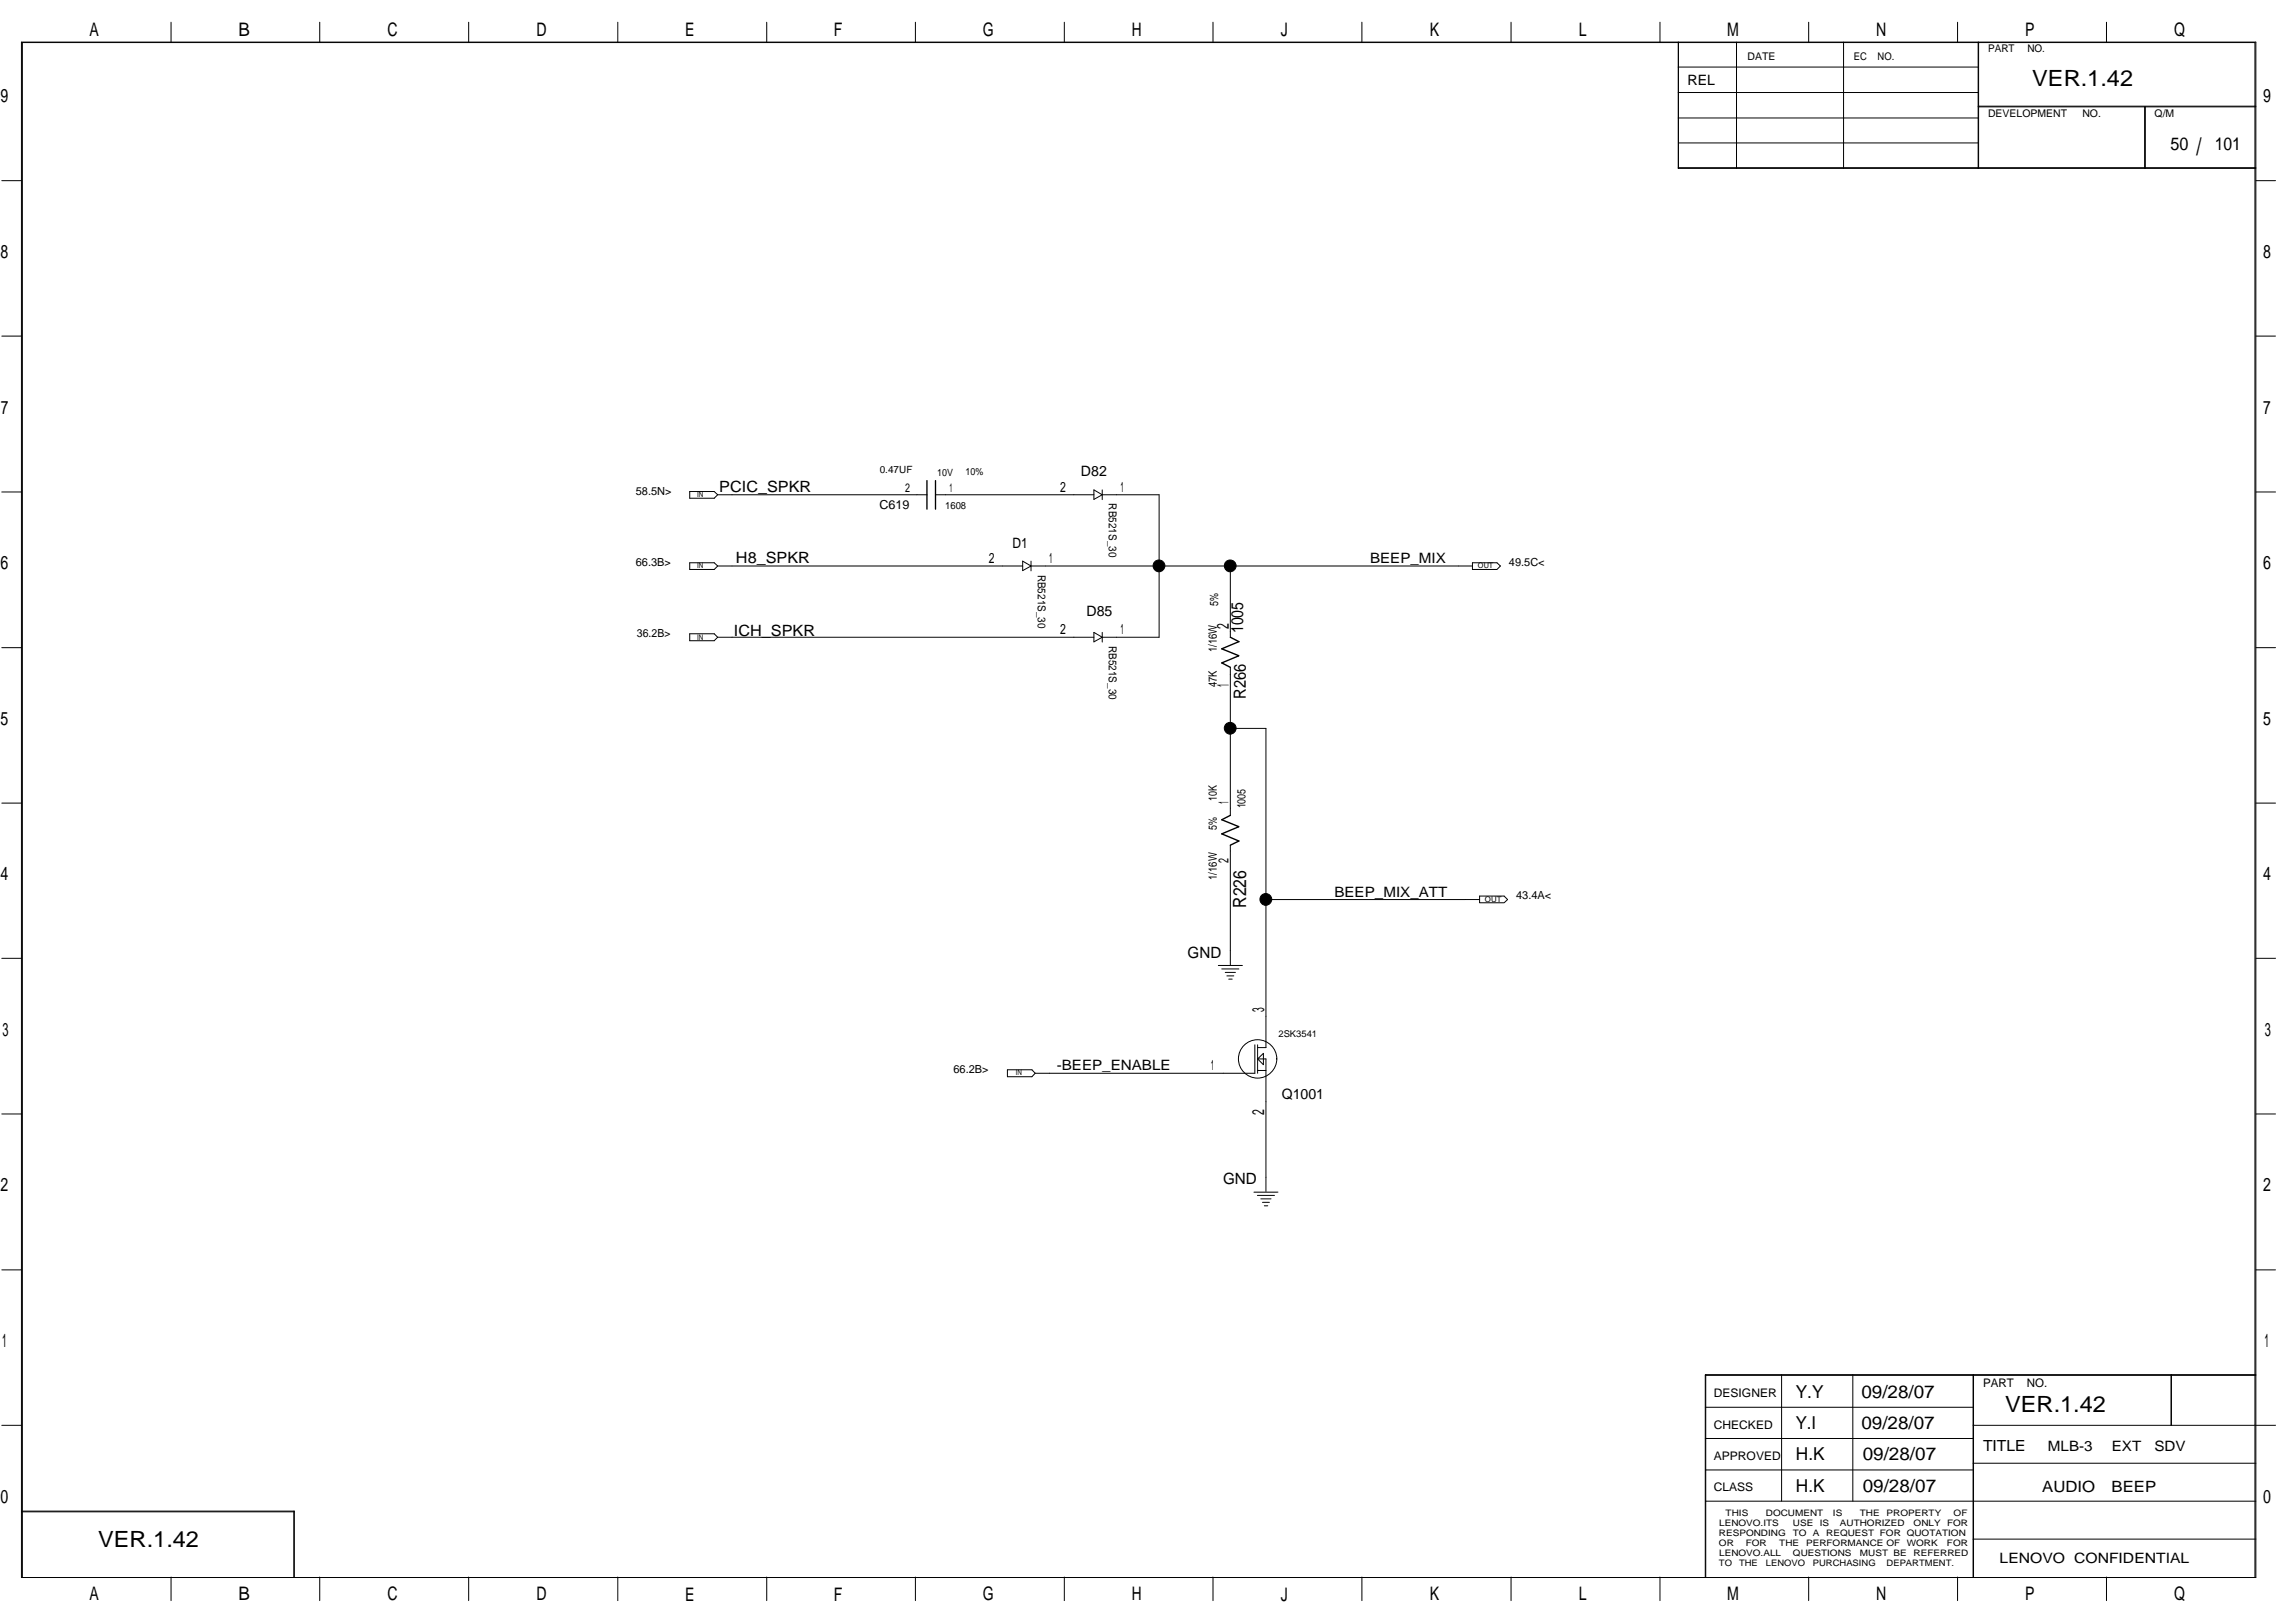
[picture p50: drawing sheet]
<svg xmlns="http://www.w3.org/2000/svg" width="420mm" height="297mm" viewBox="0 0 420 297" stroke-linecap="round" stroke-linejoin="round" font-family="sans-serif">
<defs><g id="words">
<text font-size="4.4" x="402.1" y="28.4">/</text>
<g font-size="4.1">
<text x="372.1" y="15.7">VER.1.42</text>
<text x="367.1" y="258.4">VER.1.42</text>
<text x="18" y="283.2">VER.1.42</text>
</g>
<g font-size="3.4">
<text x="16.4" y="6.6">A</text>
<text x="43.6" y="6.6">B</text>
<text x="70.9" y="6.6">C</text>
<text x="98.2" y="6.6">D</text>
<text x="125.4" y="6.6">E</text>
<text x="152.7" y="6.6">F</text>
<text x="179.9" y="6.6">G</text>
<text x="207.2" y="6.6">H</text>
<text x="234.5" y="6.6">J</text>
<text x="261.8" y="6.6">K</text>
<text x="289" y="6.6">L</text>
<text x="316.2" y="6.6">M</text>
<text x="343.5" y="6.6">N</text>
<text x="370.8" y="6.6">P</text>
<text x="398" y="6.6">Q</text>
<text x=".1" y="18.8">9</text>
<text x="414.3" y="18.8">9</text>
<text x=".1" y="47.2">8</text>
<text x="414.3" y="47.2">8</text>
<text x=".2" y="75.7">7</text>
<text x="414.3" y="75.7">7</text>
<text x=".1" y="104.2">6</text>
<text x="414.3" y="104.2">6</text>
<text x=".1" y="132.7">5</text>
<text x="414.3" y="132.7">5</text>
<text x=".1" y="161.1">4</text>
<text x="414.3" y="161.1">4</text>
<text x=".5" y="189.6">3</text>
<text x="414.6" y="189.6">3</text>
<text x=".1" y="218.1">2</text>
<text x="414.3" y="218.1">2</text>
<text x=".4" y="246.6">1</text>
<text x="414.6" y="246.6">1</text>
<text x=".1" y="275.1">0</text>
<text x="414.3" y="275.1">0</text>
<text x="16.4" y="292.9">A</text>
<text x="43.6" y="292.9">B</text>
<text x="70.9" y="292.9">C</text>
<text x="98.2" y="292.9">D</text>
<text x="125.4" y="292.9">E</text>
<text x="152.7" y="292.9">F</text>
<text x="179.9" y="292.9">G</text>
<text x="207.2" y="292.9">H</text>
<text x="234.5" y="292.9">J</text>
<text x="261.8" y="292.9">K</text>
<text x="289" y="292.9">L</text>
<text x="316.2" y="292.9">M</text>
<text x="343.5" y="292.9">N</text>
<text x="370.8" y="292.9">P</text>
<text x="398" y="292.9">Q</text>
</g>
<g font-size="3.3">
<text x="397.4" y="27.4">50</text>
<text x="405.5" y="27.4">101</text>
<text x="228.1" y="166.2" transform="rotate(-90 228.1 166.2)">R226</text>
<text x="328.7" y="255.8">Y.Y</text>
<text x="340.8" y="255.8">09/28/07</text>
<text x="328.7" y="261.6">Y.I</text>
<text x="340.8" y="261.6">09/28/07</text>
<text x="328.8" y="267.3">H.K</text>
<text x="341" y="267.3">09/28/07</text>
<text x="328.8" y="273">H.K</text>
<text x="341" y="273">09/28/07</text>
</g>
<g font-size="3.1">
<text x="224.9" y="115.1" transform="rotate(-90 224.9 115.1)">2</text>
<text x="227.6" y="115.9" transform="rotate(-90 227.6 115.9)">1005</text>
<text x="224.9" y="125.7" transform="rotate(-90 224.9 125.7)">1</text>
<text x="228.1" y="127.8" transform="rotate(-90 228.1 127.8)">R266</text>
<text x="231.5" y="185.2" transform="rotate(-90 231.5 185.2)">3</text>
<text x="231.5" y="204.1" transform="rotate(-90 231.5 204.1)">2</text>
</g>
<g font-size="2.8">
<text x="131.7" y="90">PCIC_SPKR</text>
<text x="134.7" y="103.1">H8_SPKR</text>
<text x="134.4" y="116.4">ICH_SPKR</text>
<text x="217.4" y="175.3">GND</text>
<text x="223.9" y="216.7">GND</text>
<text x="363" y="265.6">TITLE</text>
<text x="373.9" y="273.1">AUDIO</text>
<text x="386.6" y="273.1">BEEP</text>
</g>
<g font-size="2.6">
<text x="308.9" y="15.5">REL</text>
<text x="197.9" y="87.2">D82</text>
<text x="194.1" y="90">2</text>
<text x="205.1" y="90">1</text>
<text x="185.4" y="100.2">D1</text>
<text x="181" y="103.1">2</text>
<text x="192.1" y="103.1">1</text>
<text x="250.8" y="103.1">BEEP_MIX</text>
<text x="198.9" y="112.7">D85</text>
<text x="194.1" y="116.1">2</text>
<text x="205.1" y="116.1">1</text>
<text x="224.9" y="147.2" transform="rotate(-90 224.9 147.2)">1</text>
<text x="224.9" y="157.9" transform="rotate(-90 224.9 157.9)">2</text>
<text x="244.3" y="164.1">BEEP_MIX_ATT</text>
<text x="193.5" y="195.9">-BEEP_ENABLE</text>
<text x="221.6" y="195.9">1</text>
<text x="234.6" y="201.1">Q1001</text>
<text x="374.9" y="265.5">MLB-3</text>
<text x="386.6" y="265.5">EXT</text>
<text x="394.4" y="265.5">SDV</text>
<text x="366.1" y="286.1">LENOVO CONFIDENTIAL</text>
</g>
<text font-size="2.3" x="161" y="93.1">C619</text>
<g font-size="2.2">
<text x="165.7" y="90">2</text>
<text x="173.8" y="90">1</text>
<text x="313.8" y="255.7">DESIGNER</text>
<text x="363" y="253.8">PART</text>
<text x="371.1" y="253.8">NO.</text>
<text x="313.8" y="261.5">CHECKED</text>
<text x="313.8" y="267.2">APPROVED</text>
<text x="313.8" y="272.9">CLASS</text>
</g>
<g font-size="2.1">
<text x="223" y="110.9" transform="rotate(-90 223 110.9)">5%</text>
<text x="222.8" y="119.3" transform="rotate(-90 222.8 119.3)">1/16W</text>
<text x="222.8" y="125.8" transform="rotate(-90 222.8 125.8)">47K</text>
<text x="222.8" y="146.6" transform="rotate(-90 222.8 146.6)">10K</text>
<text x="228" y="148" transform="rotate(-90 228 148)">1005</text>
<text x="222.8" y="151.9" transform="rotate(-90 222.8 151.9)">5%</text>
<text x="222.8" y="161" transform="rotate(-90 222.8 161)">1/16W</text>
</g>
<g font-size="2">
<text x="116.4" y="90.5">58.5N&gt;</text>
<text x="203" y="92.1" transform="rotate(90 203 92.1)">RB521S_30</text>
<text x="116.4" y="103.5">66.3B&gt;</text>
<text x="190" y="105.2" transform="rotate(90 190 105.2)">RB521S_30</text>
<text x="276.3" y="103.5">49.5C&lt;</text>
<text x="116.6" y="116.6">36.2B&gt;</text>
<text x="203" y="118.2" transform="rotate(90 203 118.2)">RB521S_30</text>
<text x="277.6" y="164.6">43.4A&lt;</text>
<text x="174.6" y="196.4">66.2B&gt;</text>
</g>
<g font-size="1.9">
<text x="319.9" y="11">DATE</text>
<text x="339.4" y="11">EC</text>
<text x="343.7" y="11">NO.</text>
<text x="364" y="9.5">PART</text>
<text x="371.2" y="9.5">NO.</text>
<text x="364" y="21.3">DEVELOPMENT</text>
<text x="381.2" y="21.3">NO.</text>
<text x="394.5" y="21.3">Q/M</text>
</g>
<g font-size="1.8">
<text x="161.1" y="86.6">0.47UF</text>
<text x="171.6" y="87.1">10V</text>
<text x="176.8" y="86.9">10%</text>
<text x="173" y="93.1">1608</text>
</g>
<text font-size="1.7" x="234" y="189.9">2SK3541</text>
<g font-size="1.6">
<text x="314.7" y="281.2">RESPONDING</text>
<text x="314.7" y="279.3">LENOVO.ITS</text>
<text x="315.9" y="277.5">THIS</text>
<text x="323.3" y="277.5">DOCUMENT</text>
<text x="328.2" y="281.2">TO</text>
<text x="328.2" y="279.3">USE</text>
<text x="331.9" y="281.2">A</text>
<text x="333.2" y="279.3">IS</text>
<text x="334.3" y="281.2">REQUEST FOR QUOTATION</text>
<text x="335.6" y="277.5">IS</text>
<text x="336.8" y="279.3">AUTHORIZED</text>
<text x="340.5" y="277.5">THE</text>
<text x="345.4" y="277.5">PROPERTY</text>
<text x="350.3" y="279.3">ONLY</text>
<text x="356.5" y="279.3">FOR</text>
<text x="357.7" y="277.5">OF</text>
<text x="314.7" y="286.7">TO</text>
<text x="314.7" y="283">OR</text>
<text x="314.7" y="284.9">LENOVO.ALL</text>
<text x="318.4" y="286.7">THE</text>
<text x="319.6" y="283">FOR</text>
<text x="323.3" y="286.7">LENOVO</text>
<text x="325.7" y="283">THE</text>
<text x="328.2" y="284.9">QUESTIONS</text>
<text x="330.7" y="283">PERFORMANCE OF</text>
<text x="331.9" y="286.7">PURCHASING</text>
<text x="340.5" y="284.9">MUST BE</text>
<text x="345.4" y="286.7">DEPARTMENT.</text>
<text x="349.1" y="283">WORK</text>
<text x="350.3" y="284.9">REFERRED</text>
<text x="356.4" y="283">FOR</text>
</g>
<g font-size="1.4">
<text x="127.6" y="91">IN</text>
<text x="127.6" y="104">IN</text>
<text x="270.6" y="104">OUT</text>
<text x="127.6" y="117.1">IN</text>
<text x="271.9" y="165.1">OUT</text>
<text x="186" y="196.8">IN</text>
</g>
</g></defs>
<path d="M169.7 88v5.2M171.3 88v5.2M225.2 116.6l1.6 .8-3.1 1.3 3.1 1.3-3.1 1.3 1.5 .8M225.2 149.2l-1.5 .8 3.1 1.3-3.1 1.3 3.1 1.3-1.6 .8" fill="none" stroke="#000" stroke-width=".25"/>
<g fill="none" stroke="#000" stroke-width=".18">
<path d="M3.9 7.7h409.1v281h-409.1zM31.3 4.1v3.6M58.5 4.1v3.6M85.8 4.1v3.6M113.1 4.1v3.6M140.4 4.1v3.6M167.6 4.1v3.6M194.8 4.1v3.6M222.1 4.1v3.6M249.3 4.1v3.6M276.6 4.1v3.6M303.9 4.1v3.6"/>
<path d="M307.2 7.7v23.1h105.8M307.2 12.3h55M307.2 16.9h55M307.3 7.7v23.1M317.9 7.7v23.1M331.1 4.1v3.6M337.5 7.7v23.1M358.4 4.1v3.6M362.2 7.7v23.1M362.2 19.4h50.8M362.2 19.6h50.8M385.6 4.1v3.6"/>
<path d="M392.6 19.6v11.2M392.8 19.6v11.2M.3 33.1h3.6M307.2 30.7h105.8M307.2 21.6h55M307.3 26.2h54.9M413 33.1h3.6M.3 61.5h3.6M413 61.5h3.6M.3 90h3.6M126.3 90h4.5l.6 .6-.6 .6h-4.5zM169.7 90.6h-38.3"/>
<path d="M200.3 90.6h-29M200.3 89.7l1.5 .9-1.5 .8zM201.8 89.7v1.7M201.8 90.6h10.4v26h-10.4M413 90h3.6M.3 118.5h3.6M126.3 116h4.5l.6 .6-.6 .7h-4.5zM126.3 103h4.5l.6 .6-.6 .6h-4.5zM187.2 103.6h-55.8M187.2 102.7l1.6 .9-1.6 .8zM188.8 102.7v1.8M188.8 103.6h36.4"/>
<path d="M200.3 116.6h-68.9M200.3 115.7l1.5 .9-1.5 .9zM201.8 115.7v1.8M269.6 103.6h-44.4v13M269.6 103h4.5l.6 .6-.6 .6h-4.5zM413 118.5h3.6M225.2 133.3h6.6v58.4h-1.6M225.2 122.1v27.1M.3 147h3.6M225.2 154.7v21.9M413 147h3.6M.3 175.4h3.6"/>
<path d="M223 176.7h4.4M223.7 177.3h3.1M224.3 178h1.9M224.6 178.6h1.3M224.9 179.2h.7M270.9 164.6h-39.1M270.9 164h4.5l.6 .6-.6 .6h-4.5zM413 175.4h3.6M184.4 195.8h4.5l.6 .6-.6 .7h-4.5zM229.7 191.2v5.2h-40.2M230.2 193.8h1.6v24.3M230.2 191.2v5.2"/>
<path d="M230.2 195.9h1.6M230.2 193.8l1.1-1v2.1zM.3 203.9h3.6M229.6 218.2h4.4M230.2 218.8h3.1M230.8 219.4h1.9M413 203.9h3.6M.3 232.4h3.6M231.1 220h1.3M231.5 220.7h.6M413 232.4h3.6M312.2 251.7h100.8"/>
<path d="M312.2 257.6h49M312.3 251.6v37M326.2 251.6v23.1M339.2 251.6v23.1M361.2 251.6v37M361.3 251.6v37M397.5 251.6v9.3M413 251.6h-100.8v37M.3 260.9h3.6M3.9 276.6h50v12M3.9 276.7h50M53.8 276.6v12"/>
<path d="M312.2 274.7h100.8M312.2 263.3h49M312.2 269h49M361.2 267.8h51.8M361.2 260.9h55.4M4.1 288.6v-280.8h408.7v280.8M31.3 288.6v4.3M58.5 288.6v4.3M85.8 288.6v4.3M113.1 288.6v4.3M140.4 288.6v4.3M167.6 288.6v4.3"/>
<path d="M194.8 288.6v4.3M222.1 288.6v4.3M249.3 288.6v4.3M276.6 288.6v4.3M303.9 288.6v4.3M331.1 288.6v4.3M358.4 288.6v4.3M361.2 281.7h51.8M385.6 288.6v4.3"/>
<circle cx="230.2" cy="193.8" r="3.5"/>
</g>
<g fill="#000" stroke="#000" stroke-width=".18">
<circle cx="212.2" cy="103.6" r="1.08"/>
<circle cx="225.2" cy="103.6" r="1.08"/>
<circle cx="225.2" cy="133.3" r="1.08"/>
<circle cx="231.7" cy="164.6" r="1.08"/>
</g>
<use href="#words"/>
</svg>
